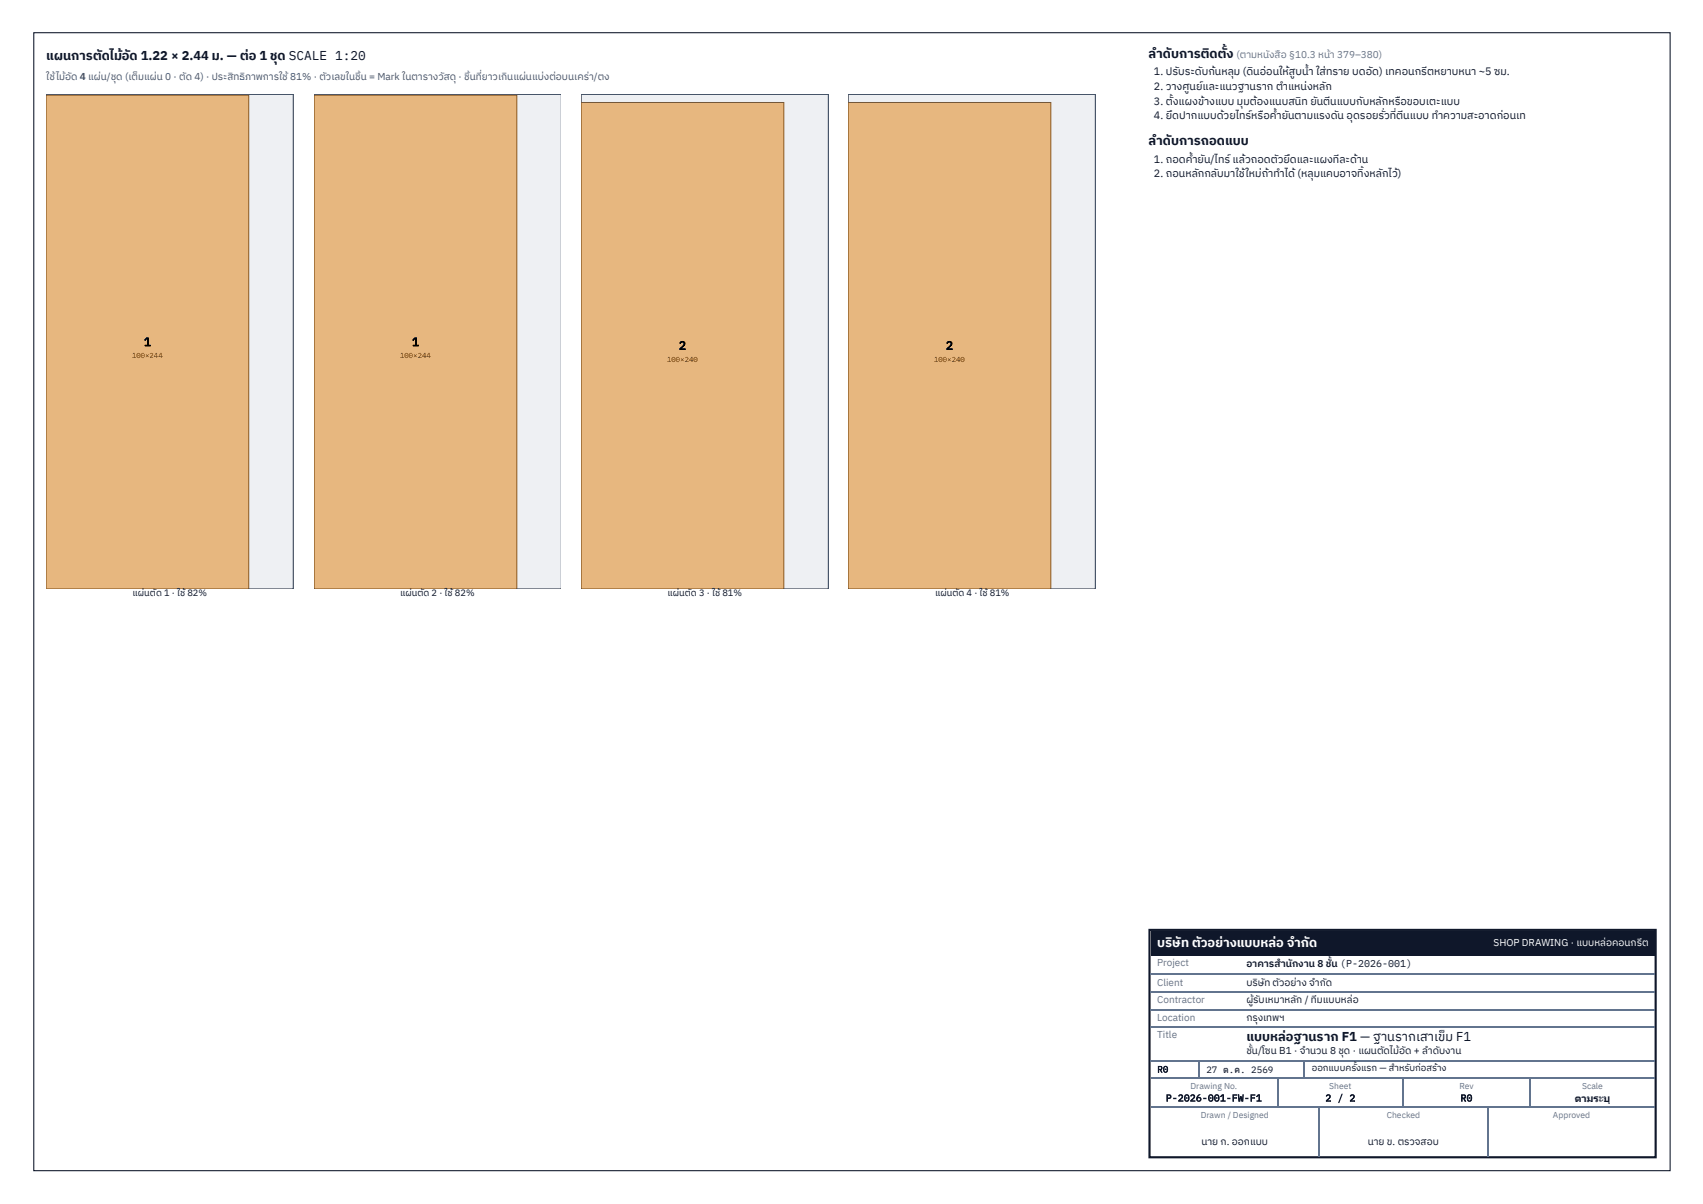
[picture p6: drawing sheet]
<svg xmlns="http://www.w3.org/2000/svg" width="420mm" height="297mm" viewBox="0 0 420 297" stroke-linecap="round" stroke-linejoin="round" font-family="sans-serif">
<defs><g id="words">
<g font-size="3.2" fill="#0f172a">
<text x="11.4" y="14.8">แผนการตั ดไม้ อั ด 1.22 × 2.44 ม. — ต่ อ 1 ชุ ด SCALE 1:20</text>
<text x="283.4" y="14.3">ลำ</text>
<text x="286.9" y="14.3">ดั บการติ ดตั้ ง</text>
<text x="283.4" y="35.7">ลำ</text>
<text x="286.9" y="35.7">ดั บการถอดแบบ</text>
<text x="307.5" y="256.9">แบบหล่ อฐานราก F1 — ฐานรากเสาเข็ ม F1</text>
</g>
<g font-size="3.2" fill="#fff">
<text x="285.5" y="233.6">บริ ษั ท ตั วอย่ างแบบหล่ อ จำ</text>
<text x="321" y="233.6">กั ด</text>
</g>
<g font-size="3">
<text x="35.5" y="85.4">1</text>
<text x="101.6" y="85.4">1</text>
<text x="167.5" y="86.3">2</text>
<text x="233.4" y="86.3">2</text>
</g>
<g font-size="2.6" fill="#0f172a">
<text x="284.7" y="18.5">1. ปรั บระดั บก้ นหลุ ม (ดิ นอ่ อนให้ สู บน้ำ</text>
<text x="284.7" y="22.2">2. วางศู นย์ และแนวฐานราก ตำ</text>
<text x="317.8" y="22.2">แหน่ งหลั ก</text>
<text x="324.7" y="18.5">ใส่ ทราย บดอั ด) เทคอนกรี ตหยาบหนา ~5 ซม.</text>
<text x="284.7" y="25.9">3. ตั้ งแผงข้ างแบบ มุ มต้ องแนบสนิ ท ยั นตี นแบบกั บหลั กหรื อขอบเตะแบบ</text>
<text x="284.7" y="29.4">4. ยึ ดปากแบบด้ วยไทร์ หรื อค้ำ</text>
<text x="316.3" y="29.4">ยั นตามแรงดั น อุ ดรอยรั่ วที่ ตี นแบบ ทำ</text>
<text x="356.1" y="29.4">ความสะอาดก่ อนเท</text>
<text x="284.7" y="40.2">1. ถอดค้ำ</text>
<text x="295.5" y="40.2">ยั น/ไทร์ แล้ วถอดตั วยึ ดและแผงที ละด้ าน</text>
<text x="284.7" y="43.7">2. ถอนหลั กกลั บมาใช้ ใหม่ ถ้ าทำ</text>
<text x="317" y="43.7">ได้ (หลุ มแคบอาจทิ้ งหลั กไว้ )</text>
</g>
<g font-size="2.5" fill="#62748e">
<text x="305.1" y="14.3">(ตามหนั งสื อ §10.3 หน้ า 379–380)</text>
<text x="285.5" y="238.4">Project</text>
<text x="285.5" y="243.2">Client</text>
<text x="285.5" y="247.4">Contractor</text>
<text x="285.5" y="251.9">Location</text>
<text x="285.5" y="256.1">Title</text>
</g>
<text font-size="2.5" fill="#45556c" x="11.4" y="19.8">ใช้ ไม้ อั ด 4 แผ่ น/ชุ ด (เต็ มแผ่ น 0 · ตั ด 4) · ประสิ ทธิ ภาพการใช้ 81% · ตั วเลขในชิ้ น = Mark ในตารางวั สดุ · ชิ้ นที่ ยาวเกิ นแผ่ นแบ่ งต่ อบนเคร่ า/ตง</text>
<text font-size="2.5" fill="#fff" x="368.5" y="233.4">SHOP DRAWING · แบบหล่ อคอนกรี ต</text>
<g font-size="2.5" fill="#0f172a">
<text x="307.5" y="238.7">อาคารสำ</text>
<text x="317.3" y="238.7">นั กงาน 8 ชั้ น (P-2026-001)</text>
<text x="307.5" y="243.2">บริ ษั ท ตั วอย่ าง จำ</text>
<text x="325.6" y="243.2">กั ด</text>
<text x="307.5" y="247.4">ผู้ รั บเหมาหลั ก / ที มแบบหล่ อ</text>
<text x="307.5" y="251.9">กรุ งเทพฯ</text>
<text x="307.5" y="260.1">ชั้ น/โซน B1 · จำ</text>
<text x="323.3" y="260.1">นวน 8 ชุ ด · แผนตั ดไม้ อั ด + ลำ</text>
<text x="353.5" y="260.1">ดั บงาน</text>
<text x="287.6" y="271.7">P-2026-001-FW-F1</text>
<text x="327" y="271.7">2 / 2</text>
<text x="360.4" y="271.7">R0</text>
<text x="388.5" y="271.7">ตามระบุ</text>
<text x="296.5" y="282.6">นาย ก. ออกแบบ</text>
<text x="337.5" y="282.6">นาย ข. ตรวจสอบ</text>
</g>
<g font-size="2.3" fill="#0f172a">
<text x="32.7" y="147.1">แผ่ นตั ด 1 · ใช้ 82%</text>
<text x="98.7" y="147.1">แผ่ นตั ด 2 · ใช้ 82%</text>
<text x="164.7" y="147.1">แผ่ นตั ด 3 · ใช้ 81%</text>
<text x="230.7" y="147.1">แผ่ นตั ด 4 · ใช้ 81%</text>
<text x="285.5" y="264.6">R0</text>
<text x="297.7" y="264.6">27 ต.ค. 2569</text>
<text x="323.7" y="264.3">ออกแบบครั้ งแรก — สำ</text>
<text x="345.2" y="264.3">หรั บก่ อสร้ าง</text>
</g>
<g font-size="2.1" fill="#62748e">
<text x="293.7" y="268.6">Drawing No.</text>
<text x="328" y="268.6">Sheet</text>
<text x="360.1" y="268.6">Rev</text>
<text x="390.4" y="268.6">Scale</text>
<text x="296.3" y="275.7">Drawn / Designed</text>
<text x="342.2" y="275.7">Checked</text>
<text x="383.2" y="275.7">Approved</text>
</g>
<g font-size="1.8" fill="#5b3a12">
<text x="32.6" y="88.4">100×244</text>
<text x="98.7" y="88.4">100×244</text>
<text x="164.6" y="89.3">100×240</text>
<text x="230.5" y="89.3">100×240</text>
</g>
</g></defs>
<path d="M8.3 8.1h403.8v280.7h-403.8z" fill="none" stroke="#0f172a" stroke-width=".26"/>
<path d="M11.4 23.3h61v122h-61z" fill="#eef0f3"/>
<path d="M11.4 23.3h61v122h-61z" fill="none" stroke="#475569" stroke-width=".3"/>
<path d="M11.4 23.5h50v121.8h-50z" fill="#e7b77f"/>
<path d="M11.4 23.5h50v121.8h-50z" fill="none" stroke="#8c5a22" stroke-width=".25"/>
<path d="M77.5 23.3h60.9v122h-60.9z" fill="#eef0f3"/>
<path d="M138.4 23.3h-60.9v122h60.9" fill="none" stroke="#475569" stroke-width=".3"/>
<path d="M77.5 23.5h50v121.8h-50z" fill="#e7b77f"/>
<path d="M77.5 23.5h50v121.8h-50z" fill="none" stroke="#8c5a22" stroke-width=".25"/>
<path d="M143.4 23.3h61v122h-61z" fill="#eef0f3"/>
<path d="M143.4 23.3h61v122h-61z" fill="none" stroke="#475569" stroke-width=".3"/>
<path d="M143.4 25.3h50v120h-50z" fill="#e7b77f"/>
<path d="M143.4 25.3h50v120h-50z" fill="none" stroke="#8c5a22" stroke-width=".25"/>
<path d="M209.3 23.3h61v122h-61z" fill="#eef0f3"/>
<path d="M209.3 23.3h61v122h-61z" fill="none" stroke="#475569" stroke-width=".3"/>
<path d="M209.3 25.3h50v120h-50z" fill="#e7b77f"/>
<path d="M209.3 25.3h50v120h-50z" fill="none" stroke="#8c5a22" stroke-width=".25"/>
<path d="M283.6 229.4h124.9v56.1h-124.9z" fill="none" stroke="#0f172a" stroke-width=".53"/>
<path d="M283.9 229.7h124.4v6h-124.4z" fill="#0f172a"/>
<g fill="none" stroke="#62748e" stroke-width=".26">
<path d="M283.9 240.4h124.4M283.9 244.6h124.4M283.9 249.1h124.4M283.9 253.3h124.4M283.9 261.8h11.9M283.9 266h124.4M283.9 273.2h124.4M295.9 261.7v4.2M296.1 261.8h25.6M315.3 266.2v6.9M321.9 261.7v4.2M322 261.8h86.3"/>
<path d="M325.6 273.3v11.9M346.2 266.2v6.9M367.1 273.3v11.9M377.4 266.2v6.9"/>
</g>
<use href="#words"/>
</svg>
